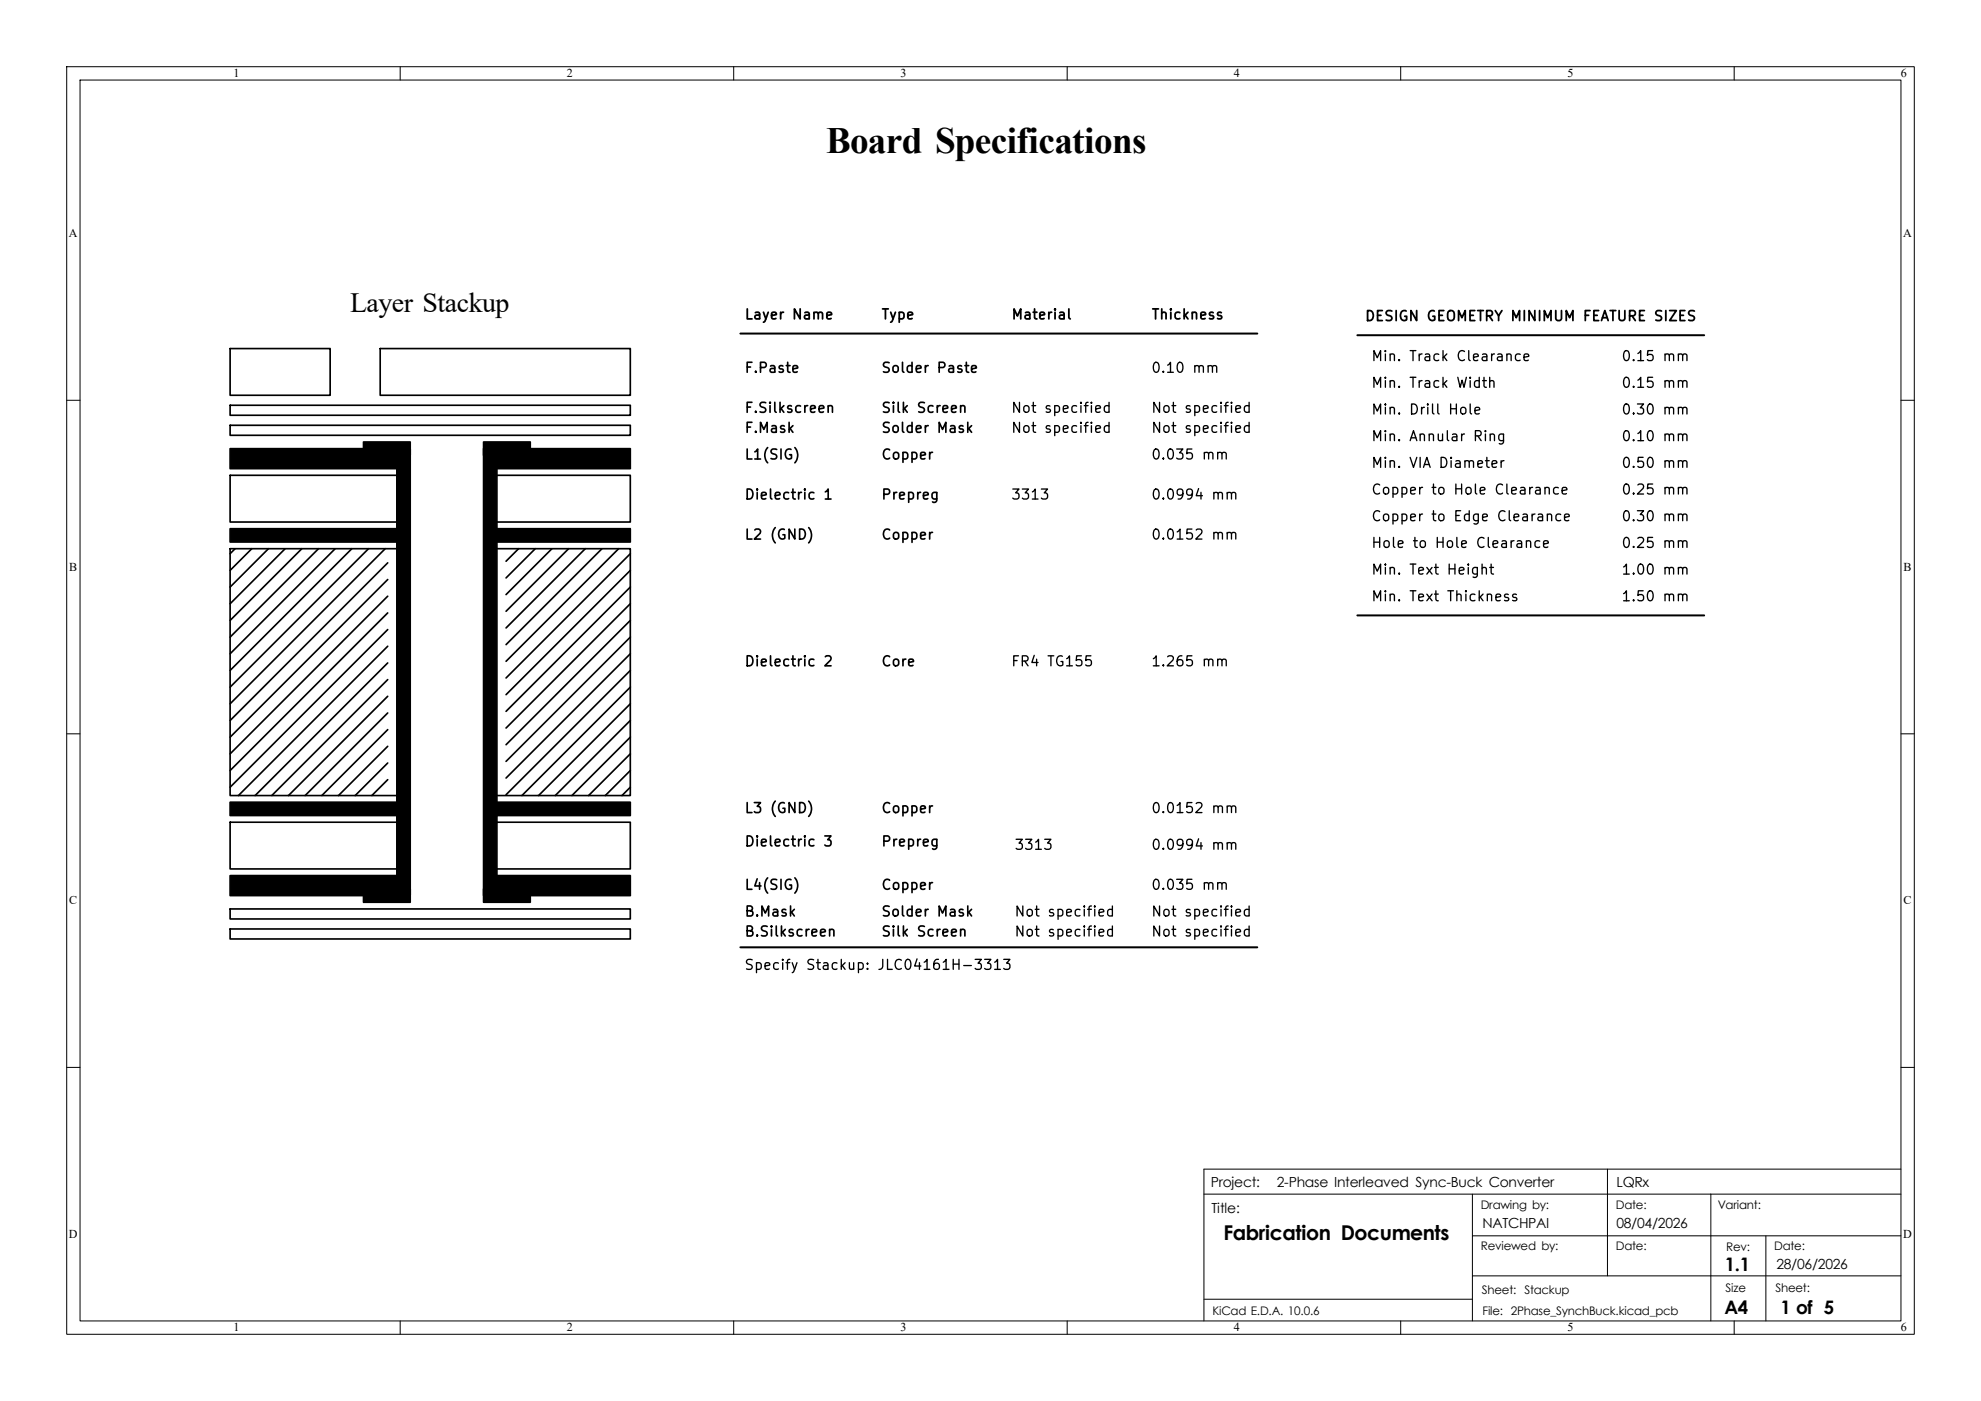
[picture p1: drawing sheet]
<svg xmlns="http://www.w3.org/2000/svg" width="297mm" height="210mm" viewBox="0 0 297 210" stroke-linecap="round" stroke-linejoin="round" font-family="sans-serif">
<defs><g id="words">
<text font-size="5.6" x="123.9" y="23">Board Specifications</text>
<text font-size="4.2" x="52.5" y="46.7">Layer Stackup</text>
<text font-size="3.1" x="183.4" y="185.8">Fabrication Documents</text>
<g font-size="2.8">
<text x="258.6" y="190.6">1.1</text>
<text x="258.6" y="197">A4</text>
<text x="266.9" y="197">1 of 5</text>
</g>
<g font-size="2.1">
<text x="181.5" y="177.9">Project:</text>
<text x="191.4" y="178">2-Phase Interleaved Sync-Buck Converter</text>
<text x="242.4" y="178">LQRx</text>
<text x="181.7" y="181.9">Title:</text>
<text x="222.3" y="184.1">NATCHPAI</text>
<text x="242.3" y="184.1">08/04/2026</text>
<text x="266.3" y="190.2">28/06/2026</text>
</g>
<g font-size="1.8">
<text x="35" y="11.6">1</text>
<text x="85" y="11.6">2</text>
<text x="135" y="11.6">3</text>
<text x="185" y="11.6">4</text>
<text x="235" y="11.6">5</text>
<text x="285" y="11.6">6</text>
<text x="10.3" y="35.6">A</text>
<text x="285.3" y="35.6">A</text>
<text x="10.4" y="85.6">B</text>
<text x="285.4" y="85.6">B</text>
<text x="10.4" y="135.6">C</text>
<text x="285.4" y="135.6">C</text>
<text x="10.3" y="185.6">D</text>
<text x="222" y="181.3">Drawing by:</text>
<text x="242.3" y="181.2">Date:</text>
<text x="257.5" y="181.2">Variant:</text>
<text x="285.3" y="185.6">D</text>
<text x="222" y="187.4">Reviewed by:</text>
<text x="242.3" y="187.4">Date:</text>
<text x="258.8" y="187.5">Rev:</text>
<text x="266" y="187.4">Date:</text>
<text x="181.8" y="197.2">KiCad E.D.A. 10.0.6</text>
<text x="222.2" y="193.9">Sheet: Stackup</text>
<text x="222.3" y="197.2">File: 2Phase_SynchBuck.kicad_pcb</text>
<text x="258.7" y="193.7">Size</text>
<text x="266.2" y="193.7">Sheet:</text>
<text x="35" y="199.6">1</text>
<text x="85" y="199.6">2</text>
<text x="135" y="199.6">3</text>
<text x="185" y="199.6">4</text>
<text x="235" y="199.6">5</text>
<text x="285" y="199.6">6</text>
</g>
<g font-size="1.5">
<text x="111.5" y="48.3">Layer Name</text>
<text x="132" y="48.3">Type</text>
<text x="151.5" y="48.3">Material</text>
<text x="172.5" y="48.3">Thickness</text>
<text x="204.5" y="48.5">DESIGN GEOMETRY MINIMUM FEATURE SIZES</text>
<text x="111.5" y="56.3">F.Paste</text>
<text x="132" y="56.3">Solder Paste</text>
<text x="172.5" y="56.3">0.10 mm</text>
<text x="205.5" y="54.5">Min. Track Clearance</text>
<text x="205.5" y="58.5">Min. Track Width</text>
<text x="243" y="54.5">0.15 mm</text>
<text x="243" y="58.5">0.15 mm</text>
<text x="111.5" y="62.3">F.Silkscreen</text>
<text x="111.5" y="65.3">F.Mask</text>
<text x="132" y="62.3">Silk Screen</text>
<text x="132" y="65.3">Solder Mask</text>
<text x="151.5" y="62.3">Not specified</text>
<text x="151.5" y="65.3">Not specified</text>
<text x="172.5" y="62.3">Not specified</text>
<text x="172.5" y="65.3">Not specified</text>
<text x="205.5" y="62.5">Min. Drill Hole</text>
<text x="243" y="62.5">0.30 mm</text>
<text x="111.5" y="69.3">L1(SIG)</text>
<text x="132" y="69.3">Copper</text>
<text x="172.5" y="69.3">0.035 mm</text>
<text x="205.5" y="66.5">Min. Annular Ring</text>
<text x="205.5" y="70.5">Min. VIA Diameter</text>
<text x="243" y="66.5">0.10 mm</text>
<text x="243" y="70.5">0.50 mm</text>
<text x="111.5" y="75.3">Dielectric 1</text>
<text x="132" y="75.3">Prepreg</text>
<text x="151.5" y="75.3">3313</text>
<text x="172.5" y="75.3">0.0994 mm</text>
<text x="205.5" y="74.5">Copper to Hole Clearance</text>
<text x="243" y="74.5">0.25 mm</text>
<text x="111.5" y="81.3">L2 (GND)</text>
<text x="132" y="81.3">Copper</text>
<text x="172.5" y="81.3">0.0152 mm</text>
<text x="205.5" y="78.5">Copper to Edge Clearance</text>
<text x="205.5" y="82.5">Hole to Hole Clearance</text>
<text x="243" y="78.5">0.30 mm</text>
<text x="243" y="82.5">0.25 mm</text>
<text x="205.5" y="86.5">Min. Text Height</text>
<text x="243" y="86.5">1.00 mm</text>
<text x="205.5" y="90.5">Min. Text Thickness</text>
<text x="243" y="90.5">1.50 mm</text>
<text x="111.5" y="100.3">Dielectric 2</text>
<text x="132" y="100.3">Core</text>
<text x="151.5" y="100.3">FR4 TG155</text>
<text x="172.5" y="100.3">1.265 mm</text>
<text x="111.5" y="122.3">L3 (GND)</text>
<text x="132" y="122.3">Copper</text>
<text x="172.5" y="122.3">0.0152 mm</text>
<text x="111.5" y="127.3">Dielectric 3</text>
<text x="132" y="127.3">Prepreg</text>
<text x="152" y="127.8">3313</text>
<text x="172.5" y="127.8">0.0994 mm</text>
<text x="111.5" y="133.8">L4(SIG)</text>
<text x="111.5" y="137.8">B.Mask</text>
<text x="132" y="133.8">Copper</text>
<text x="132" y="137.8">Solder Mask</text>
<text x="152" y="137.8">Not specified</text>
<text x="172.5" y="133.8">0.035 mm</text>
<text x="172.5" y="137.8">Not specified</text>
<text x="111.5" y="140.8">B.Silkscreen</text>
<text x="132" y="140.8">Silk Screen</text>
<text x="152" y="140.8">Not specified</text>
<text x="172.5" y="140.8">Not specified</text>
<text x="111.5" y="145.8">Specify Stackup: JLC04161H-3313</text>
</g>
</g></defs>
<g fill="none" stroke="#000" stroke-width=".15">
<path d="M10 10h277v190h-277zM12 12h273v186h-273zM60 10v2M110 10v2M160 10v2M210 10v2M260 10v2M10 60h2M285 60h2M10 110h2M285 110h2M10 160h2"/>
<path d="M180.5 179h104.5M220.7 179v19M241 175.3v16M256.5 179v19M285 175.3h-104.5v22.7M285 160h2M60 198v2M110 198v2M160 198v2M180.5 194.8h40.2M210 198v2M220.7 191.3h64.3"/>
<path d="M220.7 185.3h64.3M260 198v2M264.7 185.3v12.7"/>
</g>
<path d="M34.5 52.3h15v7h-15zM57 52.3h37.5v7h-37.5zM34.5 60.7h60v1.6h-60zM34.5 63.7h60v1.6h-60zM34.5 71.3h25v7h-25zM73.5 71.3h21v7h-21zM34.5 82.3h26v36.9h-26zM73.5 82.3h21v36.9h-21zM34.5 123.2h26v7h-26zM34.5 136.2h60v1.6h-60zM34.5 139.2h60v1.6h-60zM73.5 123.2h21v7h-21z" fill="none" stroke="#000" stroke-width=".25"/>
<g fill="#000" stroke="#000" stroke-width=".25">
<path d="M34.5 67.3h25v3h-25zM34.5 79.3h25v2h-25zM54.5 66.3h7v2h-7zM59.5 67.3h2v66.9h-2zM72.5 66.3h7v2h-7zM72.5 67.3h2v66.9h-2zM74.5 67.3h20v3h-20zM74.5 79.3h20v2h-20zM34.5 120.2h25v2h-25zM34.5 131.2h25v3h-25zM54.5 133.2h7v2h-7zM72.5 133.2h7v2h-7z"/>
<path d="M74.5 120.2h20v2h-20zM74.5 131.2h20v3h-20z"/>
</g>
<g fill="#000">
<path d="M34.4 82.9l.8-.7h.2l-.8 .9h-.1zM34.4 85.4l3.3-3.2h.2l-.1 .1-3.2 3.3-.2-.1zM34.4 87.9l5.8-5.7h.2l-.1 .1-5.7 5.8h-.1zM34.4 90.4l8.3-8.2h.2l-.1 .1-8.2 8.3-.2-.1zM34.4 92.9l10.8-10.7h.2l-.1 .1-10.7 10.8h-.1zM34.4 95.4l13.3-13.2h.2l-.1 .1-13.2 13.3-.2-.1zM34.4 97.9l15.8-15.7h.2l-.1 .1-15.7 15.8h-.1zM34.4 100.4l18.3-18.2h.2l-.1 .1-18.2 18.3-.2-.1zM34.4 102.9l20.8-20.7h.2l-.1 .1-20.7 20.8h-.1zM34.4 105.4l23.3-23.2h.2l-.1 .1-23.2 23.3-.2-.1zM35.7 119.2l22.3-22.4h.2v.2l-22.4 22.3h-.2zM58 99.3h.2v.2l-19.9 19.8-.1 .1v-.2z"/>
<path d="M34.4 117.9l23.6-23.6h.2v.2l-23.6 23.6h-.1zM34.4 115.4l23.6-23.6h.2v.2l-23.6 23.6-.2-.1zM34.4 112.9l23.6-23.6h.2v.2l-23.6 23.6h-.1zM34.4 110.4l23.6-23.6h.2v.2l-23.6 23.6-.2-.1zM34.4 107.9l23.6-23.6h.2v.2l-23.6 23.6h-.1zM75.8 84l1.9-1.8h.2l-1.9 2h-.2zM75.8 86.5l4.4-4.3h.2l-.1 .1-4.3 4.4h-.2zM75.8 89l6.9-6.8h.2l-.1 .1-6.8 6.9h-.2zM75.8 91.5l9.4-9.3h.2l-.1 .1-9.3 9.4h-.2zM75.8 94l11.9-11.8h.2l-.1 .1-11.8 11.9h-.2zM75.8 96.5l14.4-14.3h.2l-.1 .1-14.3 14.4h-.2zM75.8 99l16.9-16.8h.2l-.1 .1-16.8 16.9h-.2z"/>
<path d="M94.4 97.9h.1l.1 .2-18.6 18.6h-.2v-.2zM75.8 114l18.6-18.6 .2 .1v.1l-18.6 18.6h-.2zM94.4 92.9h.1l.1 .2-18.6 18.6h-.2v-.2zM94.4 90.4h.1l.1 .2-18.6 18.6h-.2v-.2zM75.8 106.5l18.6-18.6 .2 .1v.1l-18.6 18.6h-.2zM75.8 104l18.6-18.6 .2 .1v.1l-18.6 18.6h-.2zM75.8 101.5l18.6-18.6 .2 .1v.1l-18.6 18.6h-.2zM40.7 119.2l17.3-17.4h.2v.2l-17.4 17.3h-.2zM58 104.3h.2v.2l-14.9 14.8-.1 .1v-.2zM45.7 119.2l12.3-12.4h.2v.2l-12.4 12.3h-.2zM58 109.3h.2v.2l-9.9 9.8-.1 .1v-.2zM50.7 119.2l7.3-7.4h.2v.2l-7.4 7.3h-.2z"/>
<path d="M58 114.3h.2v.2l-4.9 4.8-.1 .1v-.2zM55.7 119.2l2.3-2.4h.2l-2.4 2.5-.1 .1zM94.4 102.9h.1l.1 .2-16.3 16.2-.1 .1v-.2zM94.4 105.4h.1l.1 .2-13.8 13.7-.1 .1v-.2zM94.4 107.9h.1l.1 .2-11.3 11.2-.1 .1v-.2zM85.7 119.2l8.7-8.8 .2 .1v.1l-8.8 8.7-.1 .1zM94.4 112.9h.1l.1 .2-6.3 6.2-.1 .1v-.2zM90.7 119.2l3.7-3.8 .2 .1v.1l-3.8 3.7-.1 .1zM94.4 117.9h.1l.1 .2-1.4 1.3v-.2zM75.8 119l18.6-18.6 .2 .1v.1l-18.6 18.6h-.2z"/>
</g>
<path d="M111 50h77.5M203.5 50.3h52M203.5 92.3h52M111 142h77.5" fill="none" stroke="#000" stroke-width=".3"/>
<use href="#words"/>
</svg>
